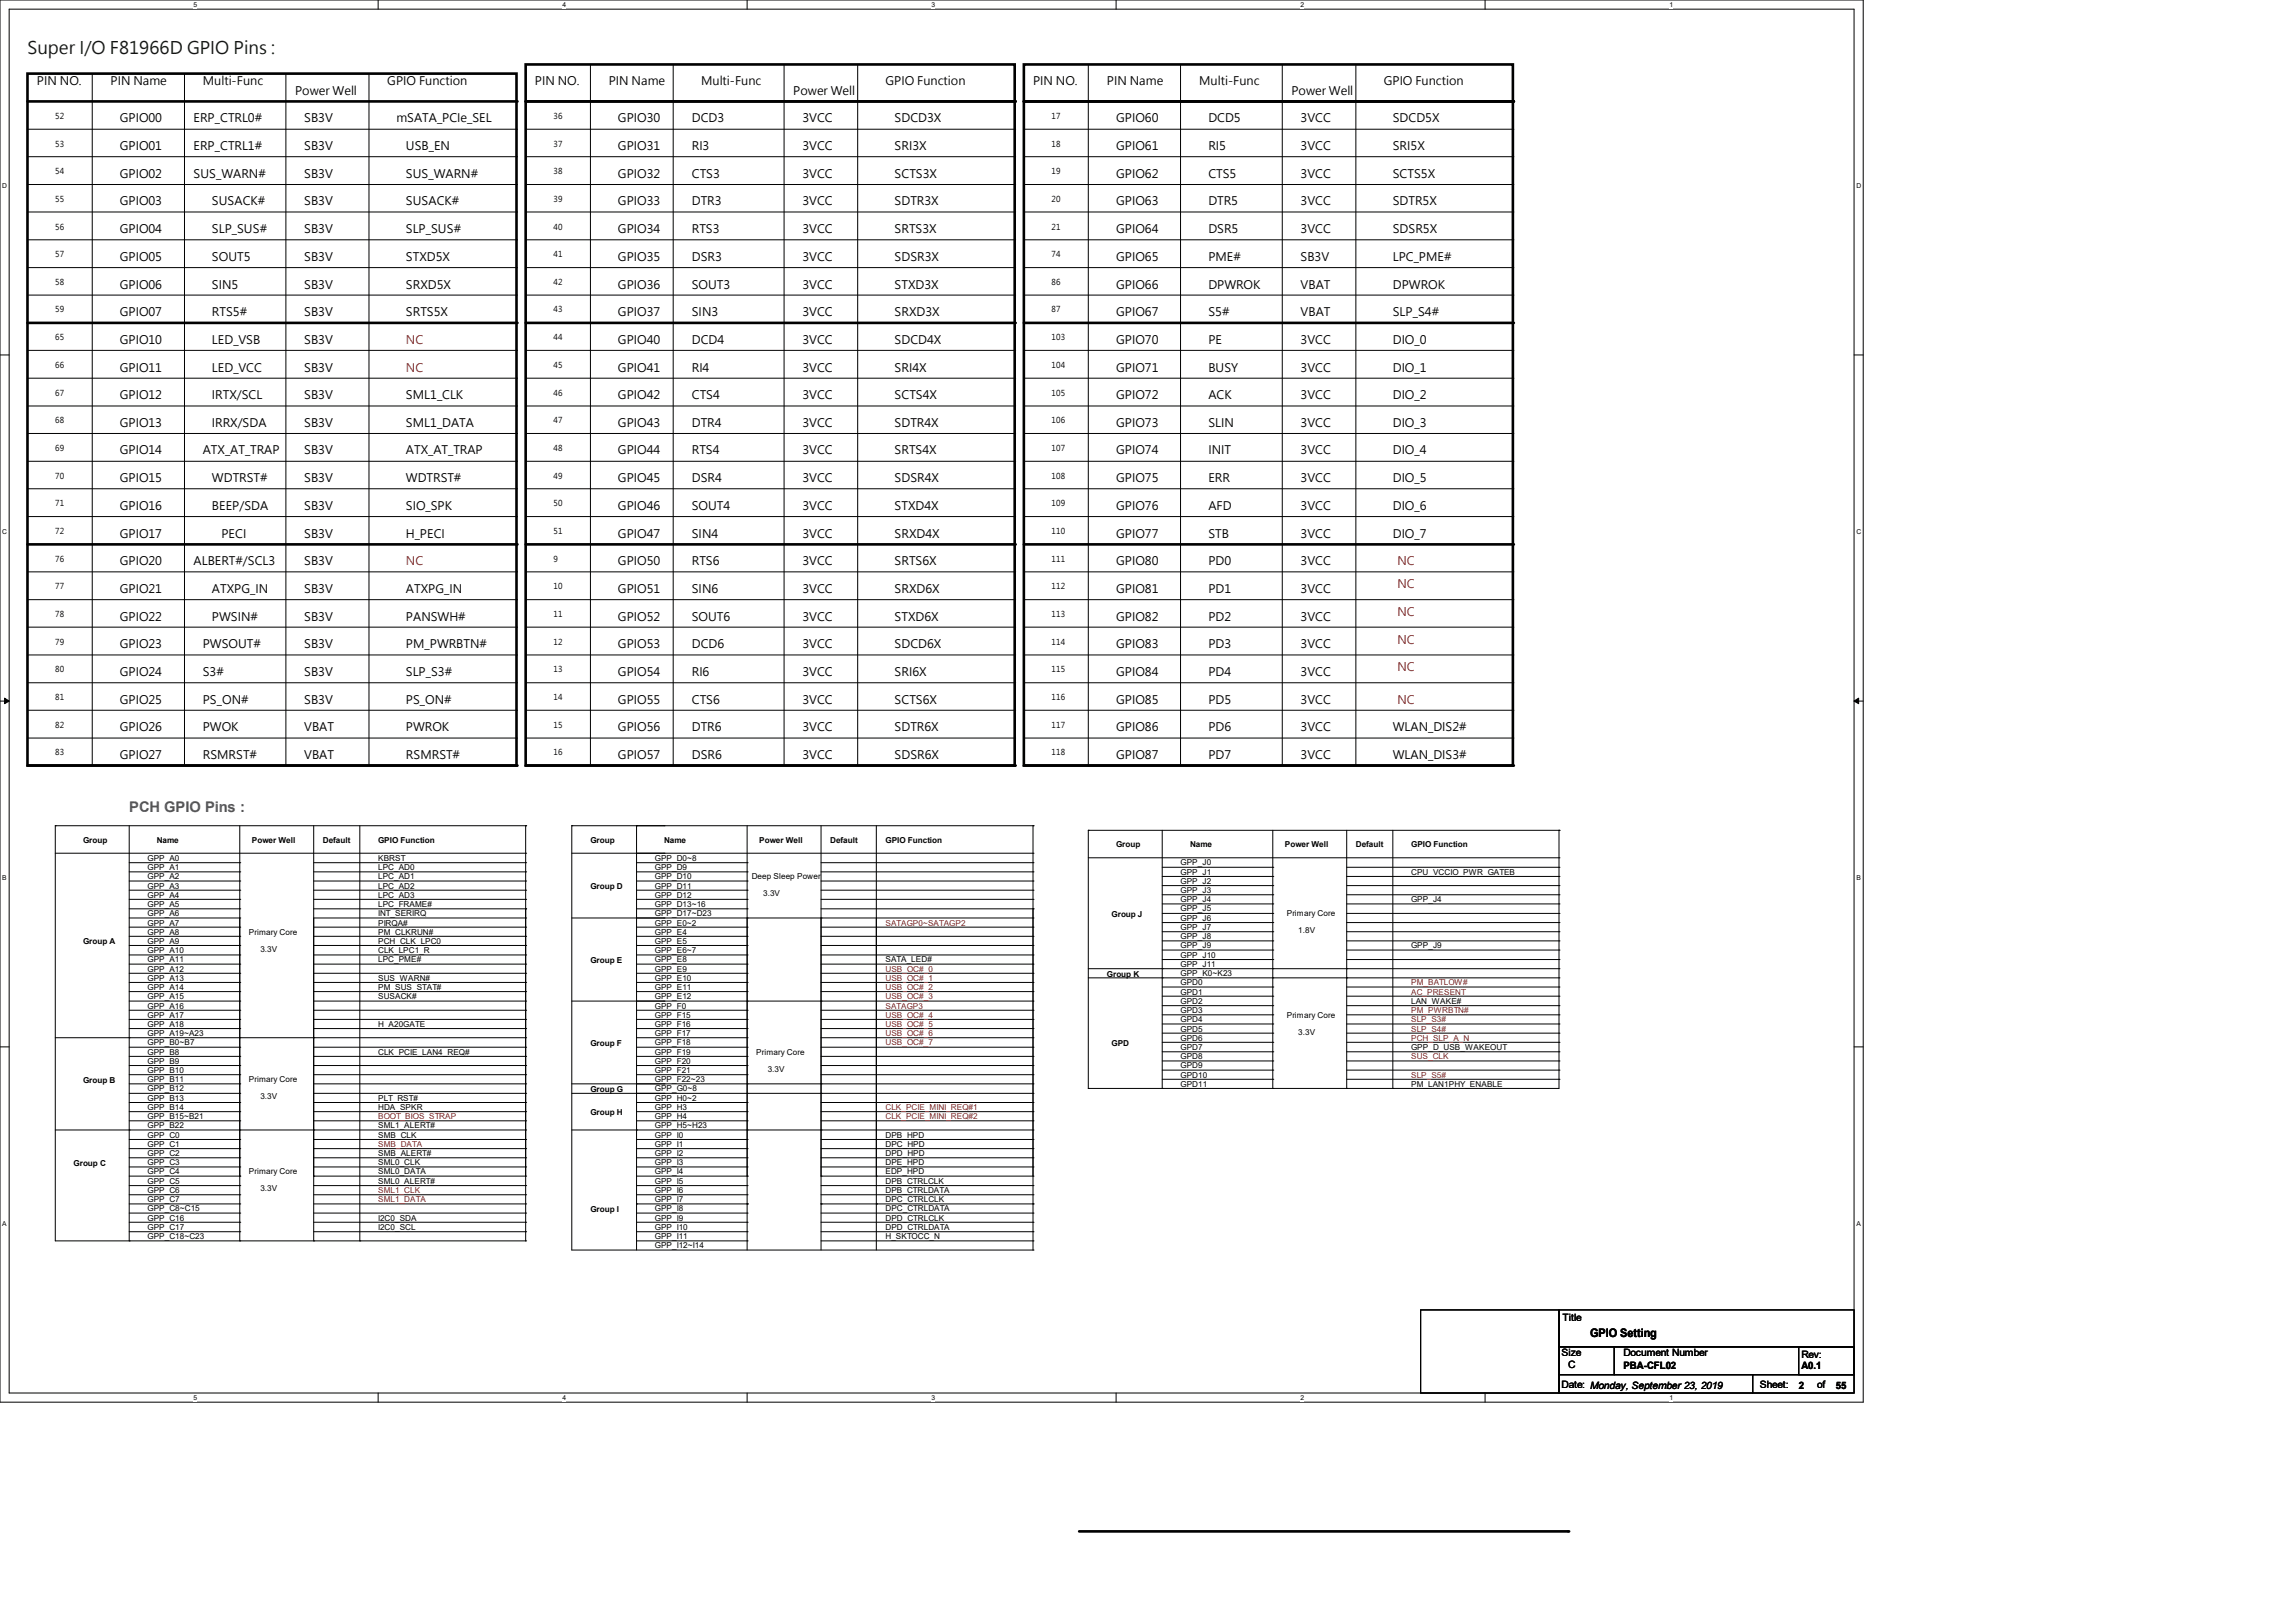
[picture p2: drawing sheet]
<svg xmlns="http://www.w3.org/2000/svg" width="297mm" height="210mm" viewBox="0 0 297 210" stroke-linecap="round" stroke-linejoin="round" font-family="sans-serif">
<defs><g id="words">
<text font-size="2.2" fill="#004000" x="3.6" y="7">Super I/O F81966D GPIO Pins :</text>
<text font-size="1.9" fill="#00f" x="16.7" y="105">PCH GPIO Pins :</text>
<g font-size="1.5">
<text x="4.8" y="11">PIN NO.</text>
<text x="14.3" y="11">PIN Name</text>
<text x="26.2" y="11">Multi-Func</text>
<text x="50.1" y="11">GPIO Function</text>
<text x="69.2" y="11">PIN NO.</text>
<text x="78.8" y="11">PIN Name</text>
<text x="90.7" y="11">Multi-Func</text>
<text x="114.6" y="11">GPIO Function</text>
<text x="133.7" y="11">PIN NO.</text>
<text x="143.2" y="11">PIN Name</text>
<text x="155.2" y="11">Multi-Func</text>
<text x="179.1" y="11">GPIO Function</text>
<text x="15.5" y="15.8">GPIO00</text>
<text x="25.1" y="15.8">ERP_CTRL0#</text>
<text x="38.2" y="12.3">Power Well</text>
<text x="39.4" y="15.8">SB3V</text>
<text x="51.3" y="15.8">mSATA_PCIe_SEL</text>
<text x="80" y="15.8">GPIO30</text>
<text x="89.5" y="15.8">DCD3</text>
<text x="102.7" y="12.3">Power Well</text>
<text x="103.8" y="15.8">3VCC</text>
<text x="115.8" y="15.8">SDCD3X</text>
<text x="144.4" y="15.8">GPIO60</text>
<text x="156.4" y="15.8">DCD5</text>
<text x="167.1" y="12.3">Power Well</text>
<text x="168.3" y="15.8">3VCC</text>
<text x="180.3" y="15.8">SDCD5X</text>
<text x="15.5" y="19.4">GPIO01</text>
<text x="15.5" y="23">GPIO02</text>
<text x="25.1" y="23">SUS_WARN#</text>
<text x="25.1" y="19.4">ERP_CTRL1#</text>
<text x="39.4" y="19.4">SB3V</text>
<text x="39.4" y="23">SB3V</text>
<text x="52.5" y="23">SUS_WARN#</text>
<text x="52.5" y="19.4">USB_EN</text>
<text x="80" y="19.4">GPIO31</text>
<text x="80" y="23">GPIO32</text>
<text x="89.5" y="19.4">RI3</text>
<text x="89.5" y="23">CTS3</text>
<text x="103.8" y="19.4">3VCC</text>
<text x="103.8" y="23">3VCC</text>
<text x="115.8" y="19.4">SRI3X</text>
<text x="115.8" y="23">SCTS3X</text>
<text x="144.4" y="19.4">GPIO61</text>
<text x="144.4" y="23">GPIO62</text>
<text x="156.4" y="23">CTS5</text>
<text x="156.4" y="19.4">RI5</text>
<text x="168.3" y="19.4">3VCC</text>
<text x="168.3" y="23">3VCC</text>
<text x="180.3" y="23">SCTS5X</text>
<text x="180.3" y="19.4">SRI5X</text>
<text x="15.5" y="26.6">GPIO03</text>
<text x="27.4" y="26.6">SUSACK#</text>
<text x="39.4" y="26.6">SB3V</text>
<text x="52.5" y="26.6">SUSACK#</text>
<text x="80" y="26.6">GPIO33</text>
<text x="89.5" y="26.6">DTR3</text>
<text x="103.8" y="26.6">3VCC</text>
<text x="115.8" y="26.6">SDTR3X</text>
<text x="144.4" y="26.6">GPIO63</text>
<text x="156.4" y="26.6">DTR5</text>
<text x="168.3" y="26.6">3VCC</text>
<text x="180.3" y="26.6">SDTR5X</text>
<text x="15.5" y="30.2">GPIO04</text>
<text x="15.5" y="33.7">GPIO05</text>
<text x="27.4" y="30.2">SLP_SUS#</text>
<text x="27.4" y="33.7">SOUT5</text>
<text x="39.4" y="30.2">SB3V</text>
<text x="39.4" y="33.7">SB3V</text>
<text x="52.5" y="30.2">SLP_SUS#</text>
<text x="52.5" y="33.7">STXD5X</text>
<text x="80" y="30.2">GPIO34</text>
<text x="80" y="33.7">GPIO35</text>
<text x="89.5" y="33.7">DSR3</text>
<text x="89.5" y="30.2">RTS3</text>
<text x="103.8" y="30.2">3VCC</text>
<text x="103.8" y="33.7">3VCC</text>
<text x="115.8" y="30.2">SRTS3X</text>
<text x="115.8" y="33.7">SDSR3X</text>
<text x="144.4" y="30.2">GPIO64</text>
<text x="144.4" y="33.7">GPIO65</text>
<text x="156.4" y="33.7">PME#</text>
<text x="156.4" y="30.2">DSR5</text>
<text x="168.3" y="30.2">3VCC</text>
<text x="168.3" y="33.7">SB3V</text>
<text x="180.3" y="33.7">LPC_PME#</text>
<text x="180.3" y="30.2">SDSR5X</text>
<text x="15.5" y="37.3">GPIO06</text>
<text x="15.5" y="40.9">GPIO07</text>
<text x="27.4" y="40.9">RTS5#</text>
<text x="27.4" y="37.3">SIN5</text>
<text x="39.4" y="37.3">SB3V</text>
<text x="39.4" y="40.9">SB3V</text>
<text x="52.5" y="40.9">SRTS5X</text>
<text x="52.5" y="37.3">SRXD5X</text>
<text x="80" y="37.3">GPIO36</text>
<text x="80" y="40.9">GPIO37</text>
<text x="89.5" y="40.9">SIN3</text>
<text x="89.5" y="37.3">SOUT3</text>
<text x="103.8" y="37.3">3VCC</text>
<text x="103.8" y="40.9">3VCC</text>
<text x="115.8" y="37.3">STXD3X</text>
<text x="115.8" y="40.9">SRXD3X</text>
<text x="144.4" y="37.3">GPIO66</text>
<text x="144.4" y="40.9">GPIO67</text>
<text x="156.4" y="37.3">DPWROK</text>
<text x="156.4" y="40.9">S5#</text>
<text x="168.3" y="40.9">VBAT</text>
<text x="168.3" y="37.3">VBAT</text>
<text x="180.3" y="37.3">DPWROK</text>
<text x="180.3" y="40.9">SLP_S4#</text>
<text x="15.5" y="44.5">GPIO10</text>
<text x="27.4" y="44.5">LED_VSB</text>
<text x="39.4" y="44.5">SB3V</text>
<text x="80" y="44.5">GPIO40</text>
<text x="89.5" y="44.5">DCD4</text>
<text x="103.8" y="44.5">3VCC</text>
<text x="115.8" y="44.5">SDCD4X</text>
<text x="144.4" y="44.5">GPIO70</text>
<text x="156.4" y="44.5">PE</text>
<text x="168.3" y="44.5">3VCC</text>
<text x="180.3" y="44.5">DIO_0</text>
<text x="15.5" y="48.1">GPIO11</text>
<text x="15.5" y="51.6">GPIO12</text>
<text x="27.4" y="51.6">IRTX/SCL</text>
<text x="27.4" y="48.1">LED_VCC</text>
<text x="39.4" y="48.1">SB3V</text>
<text x="39.4" y="51.6">SB3V</text>
<text x="52.5" y="51.6">SML1_CLK</text>
<text x="80" y="48.1">GPIO41</text>
<text x="80" y="51.6">GPIO42</text>
<text x="89.5" y="51.6">CTS4</text>
<text x="89.5" y="48.1">RI4</text>
<text x="103.8" y="48.1">3VCC</text>
<text x="103.8" y="51.6">3VCC</text>
<text x="115.8" y="48.1">SRI4X</text>
<text x="115.8" y="51.6">SCTS4X</text>
<text x="144.4" y="48.1">GPIO71</text>
<text x="144.4" y="51.6">GPIO72</text>
<text x="156.4" y="48.1">BUSY</text>
<text x="156.4" y="51.6">ACK</text>
<text x="168.3" y="48.1">3VCC</text>
<text x="168.3" y="51.6">3VCC</text>
<text x="180.3" y="48.1">DIO_1</text>
<text x="180.3" y="51.6">DIO_2</text>
<text x="15.5" y="55.2">GPIO13</text>
<text x="15.5" y="58.8">GPIO14</text>
<text x="26.2" y="58.8">ATX_AT_TRAP</text>
<text x="27.4" y="55.2">IRRX/SDA</text>
<text x="39.4" y="55.2">SB3V</text>
<text x="39.4" y="58.8">SB3V</text>
<text x="52.5" y="55.2">SML1_DATA</text>
<text x="52.5" y="58.8">ATX_AT_TRAP</text>
<text x="80" y="55.2">GPIO43</text>
<text x="80" y="58.8">GPIO44</text>
<text x="89.5" y="58.8">RTS4</text>
<text x="89.5" y="55.2">DTR4</text>
<text x="103.8" y="55.2">3VCC</text>
<text x="103.8" y="58.8">3VCC</text>
<text x="115.8" y="55.2">SDTR4X</text>
<text x="115.8" y="58.8">SRTS4X</text>
<text x="144.4" y="55.2">GPIO73</text>
<text x="144.4" y="58.8">GPIO74</text>
<text x="156.4" y="58.8">INIT</text>
<text x="156.4" y="55.2">SLIN</text>
<text x="168.3" y="55.2">3VCC</text>
<text x="168.3" y="58.8">3VCC</text>
<text x="180.3" y="55.2">DIO_3</text>
<text x="180.3" y="58.8">DIO_4</text>
<text x="15.5" y="62.4">GPIO15</text>
<text x="15.5" y="66">GPIO16</text>
<text x="27.4" y="62.4">WDTRST#</text>
<text x="27.4" y="66">BEEP/SDA</text>
<text x="39.4" y="62.4">SB3V</text>
<text x="39.4" y="66">SB3V</text>
<text x="52.5" y="66">SIO_SPK</text>
<text x="52.5" y="62.4">WDTRST#</text>
<text x="80" y="62.4">GPIO45</text>
<text x="80" y="66">GPIO46</text>
<text x="89.5" y="62.4">DSR4</text>
<text x="89.5" y="66">SOUT4</text>
<text x="103.8" y="62.4">3VCC</text>
<text x="103.8" y="66">3VCC</text>
<text x="115.8" y="62.4">SDSR4X</text>
<text x="115.8" y="66">STXD4X</text>
<text x="144.4" y="62.4">GPIO75</text>
<text x="144.4" y="66">GPIO76</text>
<text x="156.4" y="66">AFD</text>
<text x="156.4" y="62.4">ERR</text>
<text x="168.3" y="62.4">3VCC</text>
<text x="168.3" y="66">3VCC</text>
<text x="180.3" y="62.4">DIO_5</text>
<text x="180.3" y="66">DIO_6</text>
<text x="15.5" y="69.6">GPIO17</text>
<text x="28.7" y="69.6">PECI</text>
<text x="39.4" y="69.6">SB3V</text>
<text x="52.5" y="69.6">H_PECI</text>
<text x="80" y="69.6">GPIO47</text>
<text x="89.5" y="69.6">SIN4</text>
<text x="103.8" y="69.6">3VCC</text>
<text x="115.8" y="69.6">SRXD4X</text>
<text x="144.4" y="69.6">GPIO77</text>
<text x="156.4" y="69.6">STB</text>
<text x="168.3" y="69.6">3VCC</text>
<text x="180.3" y="69.6">DIO_7</text>
<text x="15.5" y="76.7">GPIO21</text>
<text x="15.5" y="73.2">GPIO20</text>
<text x="25.1" y="73.2">ALBERT#/SCL3</text>
<text x="27.4" y="76.7">ATXPG_IN</text>
<text x="39.4" y="73.2">SB3V</text>
<text x="39.4" y="76.7">SB3V</text>
<text x="52.5" y="76.7">ATXPG_IN</text>
<text x="80" y="76.7">GPIO51</text>
<text x="80" y="73.2">GPIO50</text>
<text x="89.5" y="73.2">RTS6</text>
<text x="89.5" y="76.7">SIN6</text>
<text x="103.8" y="73.2">3VCC</text>
<text x="103.8" y="76.7">3VCC</text>
<text x="115.8" y="73.2">SRTS6X</text>
<text x="115.8" y="76.7">SRXD6X</text>
<text x="144.4" y="76.7">GPIO81</text>
<text x="144.4" y="73.2">GPIO80</text>
<text x="156.4" y="73.2">PD0</text>
<text x="156.4" y="76.7">PD1</text>
<text x="168.3" y="73.2">3VCC</text>
<text x="168.3" y="76.7">3VCC</text>
<text x="15.5" y="83.9">GPIO23</text>
<text x="15.5" y="80.3">GPIO22</text>
<text x="26.2" y="83.9">PWSOUT#</text>
<text x="27.4" y="80.3">PWSIN#</text>
<text x="39.4" y="80.3">SB3V</text>
<text x="39.4" y="83.9">SB3V</text>
<text x="52.5" y="83.9">PM_PWRBTN#</text>
<text x="52.5" y="80.3">PANSWH#</text>
<text x="80" y="83.9">GPIO53</text>
<text x="80" y="80.3">GPIO52</text>
<text x="89.5" y="80.3">SOUT6</text>
<text x="89.5" y="83.9">DCD6</text>
<text x="103.8" y="80.3">3VCC</text>
<text x="103.8" y="83.9">3VCC</text>
<text x="115.8" y="80.3">STXD6X</text>
<text x="115.8" y="83.9">SDCD6X</text>
<text x="144.4" y="83.9">GPIO83</text>
<text x="144.4" y="80.3">GPIO82</text>
<text x="156.4" y="83.9">PD3</text>
<text x="156.4" y="80.3">PD2</text>
<text x="168.3" y="80.3">3VCC</text>
<text x="168.3" y="83.9">3VCC</text>
<text x="15.5" y="87.5">GPIO24</text>
<text x="26.2" y="87.5">S3#</text>
<text x="39.4" y="87.5">SB3V</text>
<text x="52.5" y="87.5">SLP_S3#</text>
<text x="80" y="87.5">GPIO54</text>
<text x="89.5" y="87.5">RI6</text>
<text x="103.8" y="87.5">3VCC</text>
<text x="115.8" y="87.5">SRI6X</text>
<text x="144.4" y="87.5">GPIO84</text>
<text x="156.4" y="87.5">PD4</text>
<text x="168.3" y="87.5">3VCC</text>
<text x="15.5" y="94.6">GPIO26</text>
<text x="15.5" y="91.1">GPIO25</text>
<text x="26.2" y="94.6">PWOK</text>
<text x="26.2" y="91.1">PS_ON#</text>
<text x="39.4" y="91.1">SB3V</text>
<text x="39.4" y="94.6">VBAT</text>
<text x="52.5" y="94.6">PWROK</text>
<text x="52.5" y="91.1">PS_ON#</text>
<text x="80" y="94.6">GPIO56</text>
<text x="80" y="91.1">GPIO55</text>
<text x="89.5" y="91.1">CTS6</text>
<text x="89.5" y="94.6">DTR6</text>
<text x="103.8" y="91.1">3VCC</text>
<text x="103.8" y="94.6">3VCC</text>
<text x="115.8" y="91.1">SCTS6X</text>
<text x="115.8" y="94.6">SDTR6X</text>
<text x="144.4" y="94.6">GPIO86</text>
<text x="144.4" y="91.1">GPIO85</text>
<text x="156.4" y="91.1">PD5</text>
<text x="156.4" y="94.6">PD6</text>
<text x="168.3" y="91.1">3VCC</text>
<text x="168.3" y="94.6">3VCC</text>
<text x="180.3" y="94.6">WLAN_DIS2#</text>
<text x="15.5" y="98.2">GPIO27</text>
<text x="26.2" y="98.2">RSMRST#</text>
<text x="39.4" y="98.2">VBAT</text>
<text x="52.5" y="98.2">RSMRST#</text>
<text x="80" y="98.2">GPIO57</text>
<text x="89.5" y="98.2">DSR6</text>
<text x="103.8" y="98.2">3VCC</text>
<text x="115.8" y="98.2">SDSR6X</text>
<text x="144.4" y="98.2">GPIO87</text>
<text x="156.4" y="98.2">PD7</text>
<text x="168.3" y="98.2">3VCC</text>
<text x="180.3" y="98.2">WLAN_DIS3#</text>
<text x="205.8" y="173">GPIO Setting</text>
</g>
<g font-size="1.5" fill="#f00">
<text x="52.5" y="44.5">NC</text>
<text x="52.5" y="48.1">NC</text>
<text x="52.5" y="73.2">NC</text>
<text x="180.8" y="73.2">NC</text>
<text x="180.8" y="76.1">NC</text>
<text x="180.8" y="79.7">NC</text>
<text x="180.8" y="83.3">NC</text>
<text x="180.8" y="86.9">NC</text>
<text x="180.8" y="91.1">NC</text>
</g>
<g font-size="1.3">
<text x="202.2" y="170.9">Title</text>
<text x="202.1" y="179.7">Date: Monday, September 23, 2019</text>
<text x="202.1" y="175.5">Size</text>
<text x="202.9" y="177">C</text>
<text x="210.1" y="175.5">Document Number</text>
<text x="210.1" y="177.1">PBA-CFL02</text>
<text x="227.8" y="179.7">Sheet:</text>
<text x="232.8" y="179.7">2</text>
<text x="233.1" y="175.7">Rev:</text>
<text x="233.1" y="177.2">A0.1</text>
<text x="235.2" y="179.7">of</text>
<text x="237.6" y="179.7">55</text>
</g>
<g font-size="1.1">
<text x="7.2" y="15.4">52</text>
<text x="71.6" y="15.4">36</text>
<text x="136.1" y="15.4">17</text>
<text x="7.2" y="22.5">54</text>
<text x="7.2" y="19">53</text>
<text x="71.6" y="22.5">38</text>
<text x="71.6" y="19">37</text>
<text x="136.1" y="22.5">19</text>
<text x="136.1" y="19">18</text>
<text x="7.2" y="26.1">55</text>
<text x="7.2" y="29.7">56</text>
<text x="71.6" y="29.7">40</text>
<text x="71.6" y="26.1">39</text>
<text x="136.1" y="29.7">21</text>
<text x="136.1" y="26.1">20</text>
<text x="7.2" y="33.3">57</text>
<text x="71.6" y="33.3">41</text>
<text x="136.1" y="33.3">74</text>
<text x="7.2" y="40.4">59</text>
<text x="7.2" y="36.9">58</text>
<text x="71.6" y="40.4">43</text>
<text x="71.6" y="36.9">42</text>
<text x="136.1" y="40.4">87</text>
<text x="136.1" y="36.9">86</text>
<text x="7.2" y="47.6">66</text>
<text x="7.2" y="44">65</text>
<text x="71.6" y="47.6">45</text>
<text x="71.6" y="44">44</text>
<text x="136.1" y="47.6">104</text>
<text x="136.1" y="44">103</text>
<text x="7.2" y="51.2">67</text>
<text x="71.6" y="51.2">46</text>
<text x="136.1" y="51.2">105</text>
<text x="7.2" y="58.3">69</text>
<text x="7.2" y="54.8">68</text>
<text x="71.6" y="58.3">48</text>
<text x="71.6" y="54.8">47</text>
<text x="136.1" y="58.3">107</text>
<text x="136.1" y="54.8">106</text>
<text x="7.2" y="61.9">70</text>
<text x="7.2" y="65.5">71</text>
<text x="71.6" y="65.5">50</text>
<text x="71.6" y="61.9">49</text>
<text x="136.1" y="65.5">109</text>
<text x="136.1" y="61.9">108</text>
<text x="7.2" y="69.1">72</text>
<text x="71.6" y="69.1">51</text>
<text x="136.1" y="69.1">110</text>
<text x="7.2" y="76.2">77</text>
<text x="7.2" y="72.7">76</text>
<text x="71.6" y="76.2">10</text>
<text x="71.6" y="72.7">9</text>
<text x="136.1" y="76.2">112</text>
<text x="136.1" y="72.7">111</text>
<text x="7.2" y="79.8">78</text>
<text x="7.2" y="83.4">79</text>
<text x="71.6" y="83.4">12</text>
<text x="71.6" y="79.8">11</text>
<text x="136.1" y="83.4">114</text>
<text x="136.1" y="79.8">113</text>
<text x="7.2" y="87">80</text>
<text x="71.6" y="87">13</text>
<text x="136.1" y="87">115</text>
<text x="7.2" y="94.1">82</text>
<text x="7.2" y="90.6">81</text>
<text x="71.6" y="90.6">14</text>
<text x="71.6" y="94.1">15</text>
<text x="136.1" y="90.6">116</text>
<text x="136.1" y="94.1">117</text>
<text x="7.2" y="97.7">83</text>
<text x="71.6" y="97.7">16</text>
<text x="136.1" y="97.7">118</text>
<text x="10.8" y="109.1">Group</text>
<text x="19.1" y="111.4">GPP_A0</text>
<text x="19.1" y="112.6">GPP_A1</text>
<text x="19.1" y="113.8">GPP_A2</text>
<text x="20.3" y="109.1">Name</text>
<text x="32.6" y="109.1">Power Well</text>
<text x="41.8" y="109.1">Default</text>
<text x="48.9" y="109.1">GPIO Function</text>
<text x="48.9" y="111.4">KBRST</text>
<text x="48.9" y="112.6">LPC_AD0</text>
<text x="48.9" y="113.8">LPC_AD1</text>
<text x="76.4" y="109.1">Group</text>
<text x="84.8" y="111.4">GPP_D0~8</text>
<text x="84.8" y="112.6">GPP_D9</text>
<text x="84.8" y="113.8">GPP_D10</text>
<text x="85.9" y="109.1">Name</text>
<text x="97.3" y="113.8">Deep Sleep Power</text>
<text x="98.3" y="109.1">Power Well</text>
<text x="107.4" y="109.1">Default</text>
<text x="114.6" y="109.1">GPIO Function</text>
<text x="144.4" y="109.6">Group</text>
<text x="152.8" y="112">GPP_J0</text>
<text x="152.8" y="113.2">GPP_J1</text>
<text x="154" y="109.6">Name</text>
<text x="166.3" y="109.6">Power Well</text>
<text x="175.5" y="109.6">Default</text>
<text x="182.6" y="109.6">GPIO Function</text>
<text x="182.6" y="113.2">CPU_VCCIO_PWR_GATEB</text>
<text x="19.1" y="117.3">GPP_A5</text>
<text x="19.1" y="118.6">GPP_A6</text>
<text x="19.1" y="115">GPP_A3</text>
<text x="19.1" y="116.2">GPP_A4</text>
<text x="19.1" y="119.8">GPP_A7</text>
<text x="48.9" y="115">LPC_AD2</text>
<text x="48.9" y="116.2">LPC_AD3</text>
<text x="48.9" y="117.3">LPC_FRAME#</text>
<text x="48.9" y="118.6">INT_SERIRQ</text>
<text x="48.9" y="119.8">PIRQA#</text>
<text x="76.4" y="115">Group D</text>
<text x="84.8" y="117.3">GPP_D13~16</text>
<text x="84.8" y="118.6">GPP_D17~D23</text>
<text x="84.8" y="115">GPP_D11</text>
<text x="84.8" y="116.2">GPP_D12</text>
<text x="84.8" y="119.8">GPP_E0~2</text>
<text x="98.8" y="116">3.3V</text>
<text x="143.8" y="118.6">Group J</text>
<text x="152.8" y="117.9">GPP_J5</text>
<text x="152.8" y="119.2">GPP_J6</text>
<text x="152.8" y="114.4">GPP_J2</text>
<text x="152.8" y="115.6">GPP_J3</text>
<text x="152.8" y="116.8">GPP_J4</text>
<text x="166.5" y="118.6">Primary Core</text>
<text x="182.6" y="116.8">GPP_J4</text>
<text x="10.8" y="122.2">Group A</text>
<text x="19.1" y="120.9">GPP_A8</text>
<text x="19.1" y="122.1">GPP_A9</text>
<text x="19.1" y="123.3">GPP_A10</text>
<text x="19.1" y="124.5">GPP_A11</text>
<text x="19.1" y="125.7">GPP_A12</text>
<text x="32.2" y="120.9">Primary Core</text>
<text x="33.7" y="123.1">3.3V</text>
<text x="48.9" y="120.9">PM_CLKRUN#</text>
<text x="48.9" y="122.1">PCH_CLK_LPC0</text>
<text x="48.9" y="123.3">CLK_LPC1_R</text>
<text x="48.9" y="124.5">LPC_PME#</text>
<text x="76.4" y="124.6">Group E</text>
<text x="84.8" y="120.9">GPP_E4</text>
<text x="84.8" y="122.1">GPP_E5</text>
<text x="84.8" y="123.3">GPP_E6~7</text>
<text x="84.8" y="124.5">GPP_E8</text>
<text x="84.8" y="125.7">GPP_E9</text>
<text x="114.6" y="124.5">SATA_LED#</text>
<text x="152.8" y="120.4">GPP_J7</text>
<text x="152.8" y="121.5">GPP_J8</text>
<text x="152.8" y="122.7">GPP_J9</text>
<text x="152.8" y="123.9">GPP_J10</text>
<text x="152.8" y="125.1">GPP_J11</text>
<text x="168" y="120.8">1.8V</text>
<text x="182.6" y="122.7">GPP_J9</text>
<text x="19.1" y="126.9">GPP_A13</text>
<text x="19.1" y="128.1">GPP_A14</text>
<text x="19.1" y="129.3">GPP_A15</text>
<text x="19.1" y="130.5">GPP_A16</text>
<text x="19.1" y="131.7">GPP_A17</text>
<text x="48.9" y="128.1">PM_SUS_STAT#</text>
<text x="48.9" y="126.9">SUS_WARN#</text>
<text x="48.9" y="129.3">SUSACK#</text>
<text x="84.8" y="126.9">GPP_E10</text>
<text x="84.8" y="128.1">GPP_E11</text>
<text x="84.8" y="129.3">GPP_E12</text>
<text x="84.8" y="130.5">GPP_F0</text>
<text x="84.8" y="131.7">GPP_F15</text>
<text x="143.3" y="126.4">Group K</text>
<text x="152.8" y="126.3">GPP_K0~K23</text>
<text x="152.8" y="127.5">GPD0</text>
<text x="152.8" y="128.7">GPD1</text>
<text x="152.8" y="129.9">GPD2</text>
<text x="152.8" y="131.1">GPD3</text>
<text x="166.5" y="131.7">Primary Core</text>
<text x="182.6" y="129.9">LAN_WAKE#</text>
<text x="19.1" y="135.3">GPP_B0~B7</text>
<text x="19.1" y="132.9">GPP_A18</text>
<text x="19.1" y="134.1">GPP_A19~A23</text>
<text x="19.1" y="136.5">GPP_B8</text>
<text x="19.1" y="137.7">GPP_B9</text>
<text x="48.9" y="132.9">H_A20GATE</text>
<text x="48.9" y="136.5">CLK_PCIE_LAN4_REQ#</text>
<text x="76.4" y="135.3">Group F</text>
<text x="84.8" y="136.5">GPP_F19</text>
<text x="84.8" y="137.7">GPP_F20</text>
<text x="84.8" y="132.9">GPP_F16</text>
<text x="84.8" y="134.1">GPP_F17</text>
<text x="84.8" y="135.3">GPP_F18</text>
<text x="97.9" y="136.5">Primary Core</text>
<text x="143.8" y="135.3">GPD</text>
<text x="152.8" y="132.3">GPD4</text>
<text x="152.8" y="133.5">GPD5</text>
<text x="152.8" y="134.7">GPD6</text>
<text x="152.8" y="135.8">GPD7</text>
<text x="152.8" y="137.1">GPD8</text>
<text x="168" y="133.9">3.3V</text>
<text x="182.6" y="135.8">GPP_D_USB_WAKEOUT</text>
<text x="10.8" y="140.1">Group B</text>
<text x="19.1" y="138.9">GPP_B10</text>
<text x="19.1" y="140">GPP_B11</text>
<text x="19.1" y="141.2">GPP_B12</text>
<text x="19.1" y="142.5">GPP_B13</text>
<text x="19.1" y="143.6">GPP_B14</text>
<text x="32.2" y="140">Primary Core</text>
<text x="33.7" y="142.2">3.3V</text>
<text x="48.9" y="142.5">PLT_RST#</text>
<text x="48.9" y="143.6">HDA_SPKR</text>
<text x="76.4" y="141.3">Group G</text>
<text x="84.8" y="138.9">GPP_F21</text>
<text x="84.8" y="140">GPP_F22~23</text>
<text x="84.8" y="141.2">GPP_G0~8</text>
<text x="84.8" y="142.5">GPP_H0~2</text>
<text x="84.8" y="143.6">GPP_H3</text>
<text x="99.4" y="138.7">3.3V</text>
<text x="152.8" y="138.3">GPD9</text>
<text x="152.8" y="139.4">GPD10</text>
<text x="152.8" y="140.6">GPD11</text>
<text x="182.6" y="140.6">PM_LAN1PHY_ENABLE</text>
<text x="19.1" y="144.8">GPP_B15~B21</text>
<text x="19.1" y="146">GPP_B22</text>
<text x="19.1" y="147.2">GPP_C0</text>
<text x="19.1" y="149.6">GPP_C2</text>
<text x="19.1" y="148.4">GPP_C1</text>
<text x="48.9" y="146">SML1_ALERT#</text>
<text x="48.9" y="147.2">SMB_CLK</text>
<text x="48.9" y="149.6">SMB_ALERT#</text>
<text x="76.4" y="144.3">Group H</text>
<text x="84.8" y="144.8">GPP_H4</text>
<text x="84.8" y="146">GPP_H5~H23</text>
<text x="84.8" y="147.2">GPP_I0</text>
<text x="84.8" y="149.6">GPP_I2</text>
<text x="84.8" y="148.4">GPP_I1</text>
<text x="114.6" y="148.4">DPC_HPD</text>
<text x="114.6" y="147.2">DPB_HPD</text>
<text x="114.6" y="149.6">DPD_HPD</text>
<text x="9.5" y="150.8">Group C</text>
<text x="19.1" y="153.2">GPP_C5</text>
<text x="19.1" y="152">GPP_C4</text>
<text x="19.1" y="150.8">GPP_C3</text>
<text x="19.1" y="154.4">GPP_C6</text>
<text x="19.1" y="155.6">GPP_C7</text>
<text x="32.2" y="152">Primary Core</text>
<text x="33.7" y="154.2">3.3V</text>
<text x="48.9" y="150.8">SML0_CLK</text>
<text x="48.9" y="152">SML0_DATA</text>
<text x="48.9" y="153.2">SML0_ALERT#</text>
<text x="84.8" y="150.8">GPP_I3</text>
<text x="84.8" y="152">GPP_I4</text>
<text x="84.8" y="153.2">GPP_I5</text>
<text x="84.8" y="154.4">GPP_I6</text>
<text x="84.8" y="155.6">GPP_I7</text>
<text x="114.6" y="152">EDP_HPD</text>
<text x="114.6" y="153.2">DPB_CTRLCLK</text>
<text x="114.6" y="155.6">DPC_CTRLCLK</text>
<text x="114.6" y="154.4">DPB_CTRLDATA</text>
<text x="114.6" y="150.8">DPE_HPD</text>
<text x="19.1" y="156.8">GPP_C8~C15</text>
<text x="19.1" y="157.9">GPP_C16</text>
<text x="19.1" y="159.1">GPP_C17</text>
<text x="19.1" y="160.4">GPP_C18~C23</text>
<text x="48.9" y="157.9">I2C0_SDA</text>
<text x="48.9" y="159.1">I2C0_SCL</text>
<text x="76.4" y="156.8">Group I</text>
<text x="84.8" y="156.8">GPP_I8</text>
<text x="84.8" y="157.9">GPP_I9</text>
<text x="84.8" y="159.1">GPP_I10</text>
<text x="84.8" y="160.4">GPP_I11</text>
<text x="84.8" y="161.5">GPP_I12~I14</text>
<text x="114.6" y="160.4">H_SKTOCC_N</text>
<text x="114.6" y="156.8">DPC_CTRLDATA</text>
<text x="114.6" y="157.9">DPD_CTRLCLK</text>
<text x="114.6" y="159.1">DPD_CTRLDATA</text>
</g>
<g font-size="1.1" fill="#f00">
<text x="114.6" y="119.8">SATAGP0~SATAGP2</text>
<text x="114.6" y="125.7">USB_OC#_0</text>
<text x="114.6" y="126.9">USB_OC#_1</text>
<text x="114.6" y="128.1">USB_OC#_2</text>
<text x="114.6" y="129.3">USB_OC#_3</text>
<text x="114.6" y="130.5">SATAGP3</text>
<text x="114.6" y="131.7">USB_OC#_4</text>
<text x="182.6" y="127.5">PM_BATLOW#</text>
<text x="182.6" y="128.7">AC_PRESENT</text>
<text x="182.6" y="131.1">PM_PWRBTN#</text>
<text x="114.6" y="132.9">USB_OC#_5</text>
<text x="114.6" y="134.1">USB_OC#_6</text>
<text x="114.6" y="135.3">USB_OC#_7</text>
<text x="182.6" y="132.3">SLP_S3#</text>
<text x="182.6" y="133.5">SLP_S4#</text>
<text x="182.6" y="134.7">PCH_SLP_A_N</text>
<text x="182.6" y="137.1">SUS_CLK</text>
<text x="114.6" y="143.6">CLK_PCIE_MINI_REQ#1</text>
<text x="182.6" y="139.4">SLP_S5#</text>
<text x="48.9" y="144.8">BOOT_BIOS_STRAP</text>
<text x="48.9" y="148.4">SMB_DATA</text>
<text x="114.6" y="144.8">CLK_PCIE_MINI_REQ#2</text>
<text x="48.9" y="154.4">SML1_CLK</text>
<text x="48.9" y="155.6">SML1_DATA</text>
</g>
<g font-size=".9">
<text x="25.1" y=".9">5</text>
<text x="72.8" y=".9">4</text>
<text x="120.6" y=".9">3</text>
<text x="168.3" y=".9">2</text>
<text x="216.1" y=".9">1</text>
<text x=".3" y="24.3">D</text>
<text x="240.2" y="24.3">D</text>
<text x=".3" y="69.1">C</text>
<text x="240.2" y="69.1">C</text>
<text x=".3" y="113.9">B</text>
<text x="240.2" y="113.9">B</text>
<text x=".3" y="158.6">A</text>
<text x="240.2" y="158.6">A</text>
<text x="25.1" y="181.2">5</text>
<text x="72.8" y="181.2">4</text>
<text x="120.6" y="181.2">3</text>
<text x="168.3" y="181.2">2</text>
<text x="216.1" y="181.2">1</text>
</g>
</g></defs>
<path d="M0 0h241.1v181.4h-241.1zM1.2 1.2h238.7v179.1h-238.7z" fill="none" stroke="#000" stroke-width=".13"/>
<g fill="#fff">
<path d="M25.1 .1h.4v1h-.4z"/>
<path d="M25.1 180.4h.4v1h-.4z"/>
</g>
<path d="M48.9 0v1.2M48.9 180.3v1.1" fill="none" stroke="#000" stroke-width=".13"/>
<g fill="#fff">
<path d="M72.8 .1h.5v1h-.5z"/>
<path d="M72.8 180.4h.5v1h-.5z"/>
</g>
<path d="M96.7 0v1.2M96.7 180.3v1.1" fill="none" stroke="#000" stroke-width=".13"/>
<g fill="#fff">
<path d="M120.6 .1h.4v1h-.4z"/>
<path d="M120.6 180.4h.4v1h-.4z"/>
</g>
<path d="M144.4 0v1.2M144.4 180.3v1.1" fill="none" stroke="#000" stroke-width=".13"/>
<g fill="#fff">
<path d="M168.3 .1h.5v1h-.5z"/>
<path d="M168.3 180.4h.5v1h-.5z"/>
</g>
<path d="M192.2 0v1.2M192.2 180.3v1.1" fill="none" stroke="#000" stroke-width=".13"/>
<g fill="#fff">
<path d="M216.1 .1h.4v1h-.4z"/>
<path d="M216.1 180.4h.4v1h-.4z"/>
<path d="M.3 23.5h.6v1h-.6z"/>
<path d="M240.2 23.5h.6v1h-.6z"/>
<path d="M.3 68.3h.6v1h-.6z"/>
<path d="M240.2 68.3h.6v1h-.6z"/>
</g>
<path d="M0 45.9h1.2M239.9 45.9h1.2" fill="none" stroke="#000" stroke-width=".13"/>
<g fill="#fff">
<path d="M.3 113.1h.5v.9h-.5z"/>
<path d="M240.2 113.1h.6v.9h-.6z"/>
</g>
<path d="M0 90.7h1.2M239.9 90.7h1.2" fill="none" stroke="#000" stroke-width=".13"/>
<path d="M.6 90.3l.6 .4-.6 .4zM239.9 90.7l.6-.4v.8z" fill="#000" stroke="#000" stroke-width=".13"/>
<g fill="#fff">
<path d="M.3 157.8h.5v1h-.5z"/>
<path d="M240.2 157.8h.6v1h-.6z"/>
</g>
<g fill="none" stroke="#000" stroke-width=".13">
<path d="M3.6 16.7h63.2M11.9 9.5v89.6M23.9 9.5v89.6M37 9.5v89.6M47.8 9.5v89.6M66.8 16.7h.1M68 16.7h63.3M76.4 8.3v90.8M87.1 8.3v90.8M101.5 8.3v90.8M111 8.3v90.8M131.3 16.7h.1"/>
<path d="M132.5 16.7h63.3M140.8 8.3v90.8M152.8 8.3v90.8M165.9 8.3v90.8M175.5 8.3v90.8M195.8 16.7h.1M3.6 31h63.2M3.6 27.4h63.2M3.6 23.9h63.2M3.6 20.3h63.2M3.6 38.2h63.2M3.6 34.6h63.2"/>
<path d="M66.8 31h.1M66.8 27.4h.1M66.8 23.9h.1M66.8 20.3h.1M66.8 38.2h.1M66.8 34.6h.1M68 31h63.3M68 27.4h63.3M68 23.9h63.3M68 20.3h63.3M68 38.2h63.3M68 34.6h63.3"/>
<path d="M131.3 31h.1M131.3 27.4h.1M131.3 23.9h.1M131.3 20.3h.1M131.3 38.2h.1M131.3 34.6h.1M132.5 31h63.3M132.5 27.4h63.3M132.5 23.9h63.3M132.5 20.3h63.3M132.5 38.2h63.3M132.5 34.6h63.3"/>
<path d="M195.8 31h.1M195.8 27.4h.1M195.8 23.9h.1M195.8 20.3h.1M195.8 38.2h.1M195.8 34.6h.1M3.6 52.5h63.2M3.6 48.9h63.2M3.6 45.3h63.2M3.6 59.7h63.2M3.6 56.1h63.2M66.8 52.5h.1"/>
<path d="M66.8 48.9h.1M66.8 45.3h.1M66.8 59.7h.1M66.8 56.1h.1M68 52.5h63.3M68 48.9h63.3M68 45.3h63.3M68 59.7h63.3M68 56.1h63.3M131.3 52.5h.1M131.3 48.9h.1M131.3 45.3h.1"/>
<path d="M131.3 59.7h.1M131.3 56.1h.1M132.5 52.5h63.3M132.5 48.9h63.3M132.5 45.3h63.3M132.5 59.7h63.3M132.5 56.1h63.3M195.8 52.5h.1M195.8 48.9h.1M195.8 45.3h.1M195.8 59.7h.1M195.8 56.1h.1"/>
<path d="M3.6 74h63.2M3.6 77.6h63.2M3.6 66.8h63.2M3.6 63.2h63.2M66.8 74h.1M66.8 77.6h.1M66.8 66.8h.1M66.8 63.2h.1M68 74h63.3M68 77.6h63.3M68 66.8h63.3M68 63.2h63.3"/>
<path d="M131.3 74h.1M131.3 77.6h.1M131.3 66.8h.1M131.3 63.2h.1M132.5 74h63.3M132.5 77.6h63.3M132.5 66.8h63.3M132.5 63.2h63.3M195.8 74h.1M195.8 77.6h.1M195.8 66.8h.1M195.8 63.2h.1"/>
<path d="M3.6 84.8h63.2M3.6 95.5h63.2M3.6 91.9h63.2M3.6 88.3h63.2M3.6 81.2h63.2M11.9 99.1h.1M23.9 99.1h.1M37 99.1h.1M47.8 99.1h.1M66.8 84.8h.1M66.8 95.5h.1M66.8 91.9h.1"/>
<path d="M66.8 88.3h.1M66.8 81.2h.1M68 84.8h63.3M68 95.5h63.3M68 91.9h63.3M68 88.3h63.3M68 81.2h63.3M76.4 99.1h.1M87.1 99.1h.1M101.5 99.1h.1M111 99.1h.1M131.3 84.8h.1"/>
<path d="M131.3 95.5h.1M131.3 91.9h.1M131.3 88.3h.1M131.3 81.2h.1M132.5 84.8h63.3M132.5 95.5h63.3M132.5 91.9h63.3M132.5 88.3h63.3M132.5 81.2h63.3M140.8 99.1h.1M152.8 99.1h.1M165.9 99.1h.1"/>
<path d="M175.5 99.1h.1M195.8 84.8h.1M195.8 95.5h.1M195.8 91.9h.1M195.8 88.3h.1M195.8 81.2h.1M7.2 106.8h.1M7.2 106.8h60.8M7.2 110.4h60.8M7.2 106.8v53.8h60.8M16.7 111.6h14.3M16.7 112.8h14.3"/>
<path d="M16.7 114h14.3M16.7 115.2h14.3M16.7 116.4h14.3M16.7 117.6h14.3M16.7 118.8h14.3M16.7 120h14.3M16.7 106.8v53.8M31 111.6h.1M31 112.8h.1M31 114h.1M31 115.2h.1M31 116.4h.1"/>
<path d="M31 117.6h.1M31 118.8h.1M31 120h.1M31 106.8v53.8M40.6 106.8v53.8M40.6 111.6h27.4M40.6 112.8h27.4M40.6 114h27.4M40.6 115.2h27.4M40.6 116.4h27.4M40.6 117.6h27.4M40.6 118.8h27.4"/>
<path d="M40.6 120h27.4M46.6 106.8v53.8M68 111.6h.1M68 106.8h.1M68 110.4h.1M68 117.6h.1M68 112.8h.1M68 114h.1M68 116.4h.1M68 118.8h.1M68 120h.1M68 115.2h.1"/>
<path d="M68 106.8v53.8M74 106.8h.1M74 106.8h59.7M74 110.4h59.7M74 118.8h59.7M74 106.8v55h59.7M82.4 106.8h.1M82.4 111.6h14.3M82.4 112.8h14.3M82.4 114h14.3M82.4 115.2h14.3M82.4 116.4h14.3"/>
<path d="M82.4 117.6h14.3M82.4 120h14.3M82.4 106.8v55M85.9 106.8h.1M85.9 110.4h.1M85.9 118.8h.1M96.7 111.6h.1M96.7 112.8h.1M96.7 114h.1M96.7 115.2h.1M96.7 116.4h.1M96.7 117.6h.1"/>
<path d="M96.7 118.8h.1M96.7 120h.1M96.7 106.8v55M106.3 118.8h.1M106.3 111.6h27.4M106.3 112.8h27.4M106.3 114h27.4M106.3 115.2h27.4M106.3 116.4h27.4M106.3 117.6h27.4M106.3 120h27.4M106.3 106.8v55"/>
<path d="M113.4 106.8v55M133.7 111.6h.1M133.7 106.8h.1M133.7 110.4h.1M133.7 117.6h.1M133.7 112.8h.1M133.7 114h.1M133.7 115.2h.1M133.7 116.4h.1M133.7 118.8h.1M133.7 120h.1M133.7 106.8v55"/>
<path d="M140.8 107.4h.1M140.8 107.4v33.4M140.8 107.4h61M140.8 111h61M150.4 112.2h14.3M150.4 113.4h14.3M150.4 114.6h14.3M150.4 115.8h14.3M150.4 117h14.3M150.4 118.2h14.3M150.4 119.4h14.3M150.4 107.4v33.4"/>
<path d="M164.7 112.2h.1M164.7 113.4h.1M164.7 114.6h.1M164.7 115.8h.1M164.7 117h.1M164.7 118.2h.1M164.7 119.4h.1M164.7 107.4v33.4M174.3 107.4v33.4M174.3 112.2h27.5M174.3 113.4h27.5M174.3 114.6h27.5"/>
<path d="M174.3 115.8h27.5M174.3 117h27.5M174.3 118.2h27.5M174.3 119.4h27.5M180.3 107.4v33.4M201.8 112.2h.1M201.8 107.4h.1M201.8 111h.1M201.8 113.4h.1M201.8 114.6h.1M201.8 115.8h.1M201.8 117h.1"/>
<path d="M201.8 118.2h.1M201.8 119.4h.1M201.8 107.4v33.4h-61M0 135.5h1.2M7.2 134.3h60.8M16.7 134.3h.1M16.7 121.2h14.3M16.7 122.3h14.3M16.7 123.6h14.3M16.7 124.8h14.3M16.7 125.9h14.3M16.7 127.1h14.3"/>
<path d="M16.7 128.3h14.3M16.7 129.5h14.3M16.7 130.7h14.3M16.7 131.9h14.3M16.7 133.1h14.3M16.7 135.5h14.3M16.7 136.7h14.3M16.7 137.9h14.3M16.7 139.1h14.3M31 121.2h.1M31 122.3h.1M31 123.6h.1"/>
<path d="M31 124.8h.1M31 125.9h.1M31 127.1h.1M31 128.3h.1M31 129.5h.1M31 130.7h.1M31 131.9h.1M31 135.5h.1M31 133.1h.1M31 134.3h.1M31 136.7h.1M31 137.9h.1"/>
<path d="M31 139.1h.1M40.6 134.3h.1M40.6 121.2h27.4M40.6 122.3h27.4M40.6 123.6h27.4M40.6 124.8h27.4M40.6 125.9h27.4M40.6 127.1h27.4M40.6 128.3h27.4M40.6 129.5h27.4M40.6 130.7h27.4M40.6 131.9h27.4"/>
<path d="M40.6 133.1h27.4M40.6 135.5h27.4M40.6 136.7h27.4M40.6 137.9h27.4M40.6 139.1h27.4M68 121.2h.1M68 122.3h.1M68 123.6h.1M68 124.8h.1M68 125.9h.1M68 127.1h.1M68 128.3h.1"/>
<path d="M68 129.5h.1M68 130.7h.1M68 131.9h.1M68 133.1h.1M68 134.3h.1M68 139.1h.1M68 137.9h.1M68 136.7h.1M68 135.5h.1M74 129.5h59.7M82.4 121.2h14.3M82.4 122.3h14.3"/>
<path d="M82.4 123.6h14.3M82.4 124.8h14.3M82.4 125.9h14.3M82.4 127.1h14.3M82.4 128.3h14.3M82.4 130.7h14.3M82.4 131.9h14.3M82.4 133.1h14.3M82.4 134.3h14.3M82.4 135.5h14.3M82.4 136.7h14.3M82.4 137.9h14.3"/>
<path d="M82.4 139.1h14.3M85.9 129.5h.1M96.7 121.2h.1M96.7 122.3h.1M96.7 123.6h.1M96.7 124.8h.1M96.7 125.9h.1M96.7 127.1h.1M96.7 128.3h.1M96.7 129.5h.1M96.7 130.7h.1M96.7 131.9h.1"/>
<path d="M96.7 133.1h.1M96.7 134.3h.1M96.7 135.5h.1M96.7 136.7h.1M96.7 137.9h.1M96.7 139.1h.1M106.3 129.5h.1M106.3 121.2h27.4M106.3 122.3h27.4M106.3 123.6h27.4M106.3 124.8h27.4M106.3 125.9h27.4"/>
<path d="M106.3 127.1h27.4M106.3 128.3h27.4M106.3 130.7h27.4M106.3 131.9h27.4M106.3 133.1h27.4M106.3 134.3h27.4M106.3 135.5h27.4M106.3 136.7h27.4M106.3 137.9h27.4M106.3 139.1h27.4M133.7 121.2h.1M133.7 122.3h.1"/>
<path d="M133.7 123.6h.1M133.7 124.8h.1M133.7 125.9h.1M133.7 127.1h.1M133.7 128.3h.1M133.7 129.5h.1M133.7 130.7h.1M133.7 131.9h.1M133.7 133.1h.1M133.7 134.3h.1M133.7 135.5h.1M133.7 136.7h.1"/>
<path d="M133.7 137.9h.1M133.7 139.1h.1M140.8 125.3h61M140.8 126.5h61M150.4 125.3h.1M150.4 126.5h.1M150.4 120.6h14.3M150.4 121.8h14.3M150.4 122.9h14.3M150.4 124.2h14.3M150.4 127.7h14.3M150.4 128.9h14.3"/>
<path d="M150.4 130.1h14.3M150.4 131.3h14.3M150.4 132.5h14.3M150.4 133.7h14.3M150.4 134.9h14.3M150.4 136.1h14.3M150.4 137.3h14.3M150.4 138.5h14.3M150.4 139.7h14.3M164.7 125.3h.1M164.7 120.6h.1M164.7 121.8h.1"/>
<path d="M164.7 122.9h.1M164.7 124.2h.1M164.7 126.5h.1M164.7 127.7h.1M164.7 128.9h.1M164.7 130.1h.1M164.7 131.3h.1M164.7 132.5h.1M164.7 133.7h.1M164.7 134.9h.1M164.7 136.1h.1M164.7 137.3h.1"/>
<path d="M164.7 138.5h.1M164.7 139.7h.1M174.3 125.3h.1M174.3 126.5h.1M174.3 120.6h27.5M174.3 121.8h27.5M174.3 122.9h27.5M174.3 124.2h27.5M174.3 127.7h27.5M174.3 128.9h27.5M174.3 130.1h27.5M174.3 131.3h27.5"/>
<path d="M174.3 132.5h27.5M174.3 133.7h27.5M174.3 134.9h27.5M174.3 136.1h27.5M174.3 137.3h27.5M174.3 138.5h27.5M174.3 139.7h27.5M201.8 125.3h.1M201.8 120.6h.1M201.8 121.8h.1M201.8 122.9h.1M201.8 124.2h.1"/>
<path d="M201.8 126.5h.1M201.8 127.7h.1M201.8 128.9h.1M201.8 130.1h.1M201.8 131.3h.1M201.8 132.5h.1M201.8 133.7h.1M201.8 134.9h.1M201.8 136.1h.1M201.8 137.3h.1M201.8 138.5h.1M201.8 139.7h.1"/>
<path d="M239.9 135.5h1.2M7.2 146.2h60.8M16.7 146.2h.1M16.7 140.3h14.3M16.7 141.5h14.3M16.7 142.7h14.3M16.7 143.8h14.3M16.7 145h14.3M16.7 147.4h14.3M16.7 148.6h14.3M16.7 149.8h14.3M16.7 151h14.3"/>
<path d="M16.7 152.2h14.3M16.7 153.4h14.3M16.7 154.6h14.3M16.7 155.8h14.3M16.7 157h14.3M16.7 158.2h14.3M16.7 159.4h14.3M31 152.2h.1M31 140.3h.1M31 141.5h.1M31 142.7h.1M31 143.8h.1"/>
<path d="M31 145h.1M31 146.2h.1M31 147.4h.1M31 148.6h.1M31 149.8h.1M31 151h.1M31 153.4h.1M31 154.6h.1M31 155.8h.1M31 157h.1M31 158.2h.1M31 159.4h.1"/>
<path d="M40.6 152.2h.1M40.6 146.2h.1M40.6 140.3h27.4M40.6 141.5h27.4M40.6 142.7h27.4M40.6 143.8h27.4M40.6 145h27.4M40.6 147.4h27.4M40.6 148.6h27.4M40.6 149.8h27.4M40.6 151h27.4M40.6 152.2h27.4"/>
<path d="M40.6 153.4h27.4M40.6 154.6h27.4M40.6 155.8h27.4M40.6 157h27.4M40.6 158.2h27.4M40.6 159.4h27.4M68 140.3h.1M68 141.5h.1M68 142.7h.1M68 143.8h.1M68 145h.1M68 146.2h.1"/>
<path d="M68 147.4h.1M68 148.6h.1M68 149.8h.1M68 151h.1M68 152.2h.1M68 153.4h.1M68 154.6h.1M68 155.8h.1M68 158.2h.1M68 157h.1M68 159.4h.1M74 140.3h59.7"/>
<path d="M74 141.5h59.7M74 146.2h59.7M82.4 155.8h.1M82.4 146.2h.1M82.4 142.7h14.3M82.4 143.8h14.3M82.4 145h14.3M82.4 147.4h14.3M82.4 148.6h14.3M82.4 149.8h14.3M82.4 151h14.3M82.4 152.2h14.3"/>
<path d="M82.4 153.4h14.3M82.4 154.6h14.3M82.4 155.8h14.3M82.4 157h14.3M82.4 158.2h14.3M82.4 159.4h14.3M85.9 140.3h.1M85.9 141.5h.1M96.7 152.2h.1M96.7 155.8h.1M96.7 140.3h.1M96.7 141.5h.1"/>
<path d="M96.7 142.7h.1M96.7 143.8h.1M96.7 145h.1M96.7 146.2h.1M96.7 147.4h.1M96.7 148.6h.1M96.7 149.8h.1M96.7 151h.1M96.7 153.4h.1M96.7 154.6h.1M96.7 157h.1M96.7 158.2h.1"/>
<path d="M96.7 159.4h.1M106.3 152.2h.1M106.3 155.8h.1M106.3 140.3h.1M106.3 141.5h.1M106.3 146.2h.1M106.3 142.7h27.4M106.3 143.8h27.4M106.3 145h27.4M106.3 147.4h27.4M106.3 148.6h27.4M106.3 149.8h27.4"/>
<path d="M106.3 151h27.4M106.3 152.2h27.4M106.3 153.4h27.4M106.3 154.6h27.4M106.3 155.8h27.4M106.3 157h27.4M106.3 158.2h27.4M106.3 159.4h27.4M113.4 152.2h.1M113.4 155.8h.1M133.7 140.3h.1M133.7 141.5h.1"/>
<path d="M133.7 142.7h.1M133.7 143.8h.1M133.7 145h.1M133.7 146.2h.1M133.7 155.8h.1M133.7 147.4h.1M133.7 148.6h.1M133.7 149.8h.1M133.7 151h.1M133.7 152.2h.1M133.7 153.4h.1M133.7 154.6h.1"/>
<path d="M133.7 157h.1M133.7 158.2h.1M133.7 159.4h.1M140.8 140.8h.1M150.4 140.8h.1M164.7 140.8h.1M174.3 140.8h.1M180.3 140.8h.1M16.7 160.6h.1M31 160.6h.1M40.6 160.6h.1M46.6 160.6h.1"/>
<path d="M68 160.6h.1M82.4 160.6h14.3M96.7 160.6h.1M106.3 160.6h27.4M133.7 161.8h.1M133.7 160.6h.1M183.9 169.5h17.9v10.8h-17.9zM201.8 174.3h7.1v3.6h-7.1zM201.8 177.9h25v2.4h-25zM201.8 169.5h38.1v4.8h-38.1zM208.9 174.3h31v3.6h-31zM226.8 177.9h13.1v2.4h-13.1z"/>
<path d="M232.8 174.3h7.1v3.6h-7.1z"/>
</g>
<g fill="none" stroke="#000" stroke-width=".34">
<path d="M3.6 9.5h63.2v89.6h-63.2zM3.6 13.1h63.2M68 8.3h63.3v90.8h-63.3zM68 13.1h63.3M132.5 8.3h63.3v90.8h-63.3zM132.5 13.1h63.3M3.6 41.8h63.2M68 41.8h63.3M132.5 41.8h63.3M3.6 70.4h63.2M68 70.4h63.3M132.5 70.4h63.3"/>
<path d="M3.6 99.1h63.2M68 99.1h63.3M132.5 99.1h63.3M139.7 198.2h63.2"/>
</g>
<g fill="#000">
<circle cx="66.8" cy="13.1" r=".17"/>
<circle cx="131.3" cy="13.1" r=".17"/>
<circle cx="195.8" cy="13.1" r=".17"/>
<circle cx="66.8" cy="41.8" r=".17"/>
<circle cx="131.3" cy="41.8" r=".17"/>
<circle cx="195.8" cy="41.8" r=".17"/>
<circle cx="66.8" cy="70.4" r=".17"/>
<circle cx="131.3" cy="70.4" r=".17"/>
<circle cx="195.8" cy="70.4" r=".17"/>
<circle cx="66.8" cy="99.1" r=".17"/>
<circle cx="131.3" cy="99.1" r=".17"/>
<circle cx="195.8" cy="99.1" r=".17"/>
<circle cx="202.9" cy="198.2" r=".17"/>
</g>
<use href="#words"/>
</svg>
